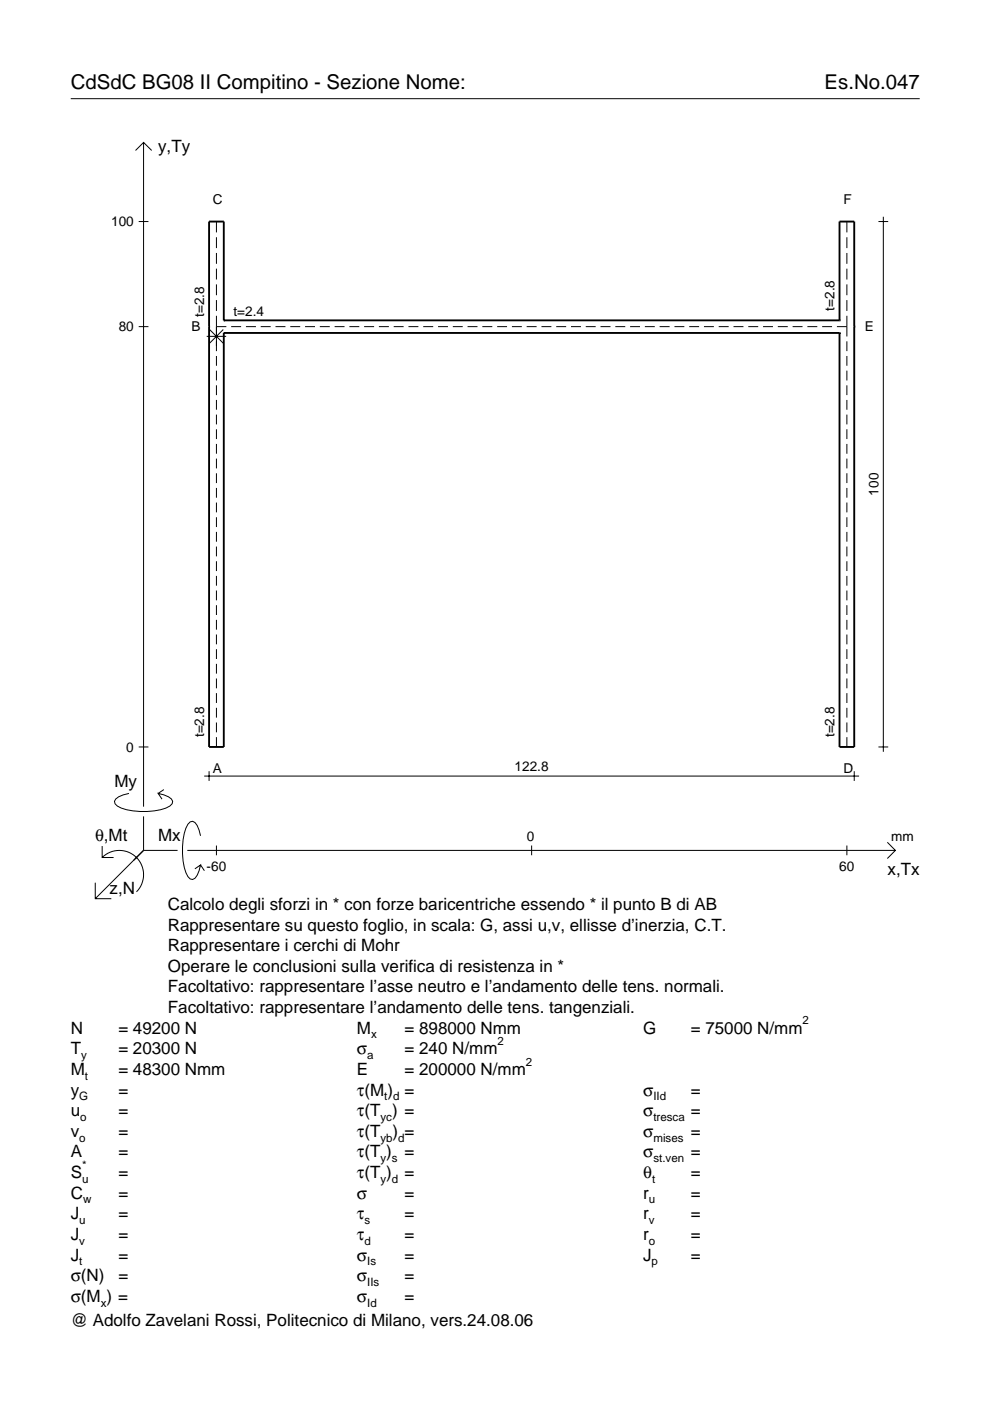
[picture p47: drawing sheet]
<svg xmlns="http://www.w3.org/2000/svg" width="210mm" height="297mm" viewBox="0 0 210 297" stroke-linecap="round" stroke-linejoin="round" font-family="sans-serif">
<defs><g id="words">
<g font-size="4.3">
<text x="15" y="18.9">CdSdC BG08 II Compitino - Sezione Nome:</text>
<text x="174.8" y="18.9">Es.No.047</text>
</g>
<g font-size="3.6">
<text x="33.5" y="32.3">y,Ty</text>
<text x="24.3" y="166.9">My</text>
<text x="20.1" y="178.2">θ,Mt</text>
<text x="33.5" y="178.2">Mx</text>
<text x="188.2" y="185.5">x,Tx</text>
<text x="23.2" y="189.6">z,N</text>
<text x="35.6" y="192.9">Calcolo degli sforzi in * con forze baricentriche essendo * il punto B di AB</text>
<text x="35.6" y="197.3">Rappresentare su questo foglio, in scala: G, assi u,v, ellisse d’inerzia, C.T.</text>
<text x="35.6" y="201.7">Rappresentare i cerchi di Mohr</text>
<text x="35.6" y="206">Operare le conclusioni sulla verifica di resistenza in *</text>
<text x="35.6" y="210.4">Facoltativo: rappresentare l’asse neutro e l’andamento delle tens. normali.</text>
<text x="35.6" y="214.8">Facoltativo: rappresentare l’andamento delle tens. tangenziali.</text>
<text x="15" y="219.2">N</text>
<text x="25.1" y="219.2">= 49200 N</text>
<text x="75.7" y="219.2">M</text>
<text x="85.8" y="219.2">= 898000 Nmm</text>
<text x="136.4" y="219.2">G</text>
<text x="146.5" y="219.2">= 75000 N/mm</text>
<text x="15" y="227.9">M</text>
<text x="15" y="223.5">T</text>
<text x="25.1" y="223.5">= 20300 N</text>
<text x="25.1" y="227.9">= 48300 Nmm</text>
<text x="75.7" y="223.5">σ</text>
<text x="75.7" y="227.9">E</text>
<text x="85.8" y="223.5">= 240 N/mm</text>
<text x="85.8" y="227.9">= 200000 N/mm</text>
<text x="15" y="232.3">y</text>
<text x="25.1" y="232.3">=</text>
<text x="75.7" y="232.3">τ(M ) =</text>
<text x="136.4" y="232.3">σ</text>
<text x="146.5" y="232.3">=</text>
<text x="15" y="236.7">u</text>
<text x="25.1" y="236.7">=</text>
<text x="75.7" y="236.7">τ(T ) =</text>
<text x="136.4" y="236.7">σ</text>
<text x="146.5" y="236.7">=</text>
<text x="15" y="245.4">A</text>
<text x="15" y="241">v</text>
<text x="25.1" y="241">=</text>
<text x="25.1" y="245.4">=</text>
<text x="75.7" y="245.4">τ(T )</text>
<text x="75.7" y="241">τ(T</text>
<text x="83.3" y="241">) =</text>
<text x="85.8" y="245.4">=</text>
<text x="136.4" y="241">σ</text>
<text x="136.4" y="245.4">σ</text>
<text x="146.5" y="241">=</text>
<text x="146.5" y="245.4">=</text>
<text x="15" y="249.8">S</text>
<text x="25.1" y="249.8">=</text>
<text x="75.7" y="249.8">τ(T )</text>
<text x="85.8" y="249.8">=</text>
<text x="136.4" y="249.8">θ</text>
<text x="146.5" y="249.8">=</text>
<text x="15" y="254.2">C</text>
<text x="25.1" y="254.2">=</text>
<text x="75.7" y="254.2">σ</text>
<text x="85.8" y="254.2">=</text>
<text x="136.4" y="254.2">r</text>
<text x="146.5" y="254.2">=</text>
<text x="15" y="258.5">J</text>
<text x="15" y="262.9">J</text>
<text x="25.1" y="258.5">=</text>
<text x="25.1" y="262.9">=</text>
<text x="75.7" y="258.5">τ</text>
<text x="75.7" y="262.9">τ</text>
<text x="85.8" y="258.5">=</text>
<text x="85.8" y="262.9">=</text>
<text x="136.4" y="258.5">r</text>
<text x="136.4" y="262.9">r</text>
<text x="146.5" y="258.5">=</text>
<text x="146.5" y="262.9">=</text>
<text x="15" y="267.3">J</text>
<text x="25.1" y="267.3">=</text>
<text x="75.7" y="267.3">σ</text>
<text x="85.8" y="267.3">=</text>
<text x="136.4" y="267.3">J</text>
<text x="146.5" y="267.3">=</text>
<text x="15" y="271.7">σ(N)</text>
<text x="25.1" y="271.7">=</text>
<text x="75.7" y="271.7">σ</text>
<text x="85.8" y="271.7">=</text>
<text x="15" y="276">σ(M ) =</text>
<text x="15" y="281.2">@ Adolfo Zavelani Rossi, Politecnico di Milano, vers.24.08.06</text>
<text x="75.7" y="276">σ</text>
<text x="85.8" y="276">=</text>
</g>
<g font-size="2.9">
<text x="23.6" y="48">100</text>
<text x="45.1" y="43.3">C</text>
<text x="178.8" y="43.3">F</text>
<text x="177" y="65.9" transform="rotate(-90 177 65.9)">t=2.8</text>
<text x="25.2" y="70.3">80</text>
<text x="40.6" y="70.2">B</text>
<text x="43.3" y="67.2" transform="rotate(-90 43.3 67.2)">t=2.8</text>
<text x="49.5" y="66.9">t=2.4</text>
<text x="183.3" y="70.2">E</text>
<text x="186.3" y="105.1" transform="rotate(-90 186.3 105.1)">100</text>
<text x="26.8" y="159.4">0</text>
<text x="43.3" y="156.3" transform="rotate(-90 43.3 156.3)">t=2.8</text>
<text x="177" y="156.3" transform="rotate(-90 177 156.3)">t=2.8</text>
<text x="45.1" y="163.8">A</text>
<text x="109.1" y="163.5">122.8</text>
<text x="178.8" y="163.8">D</text>
<text x="111.7" y="178.2">0</text>
<text x="189" y="178.2">mm</text>
<text x="43.8" y="184.7">-60</text>
<text x="178" y="184.7">60</text>
</g>
<g font-size="2.4">
<text x="78.7" y="220.2">x</text>
<text x="105.5" y="221.5">2</text>
<text x="170.2" y="217.2">2</text>
<text x="17.2" y="224.5">y</text>
<text x="77.9" y="224.5">a</text>
<text x="111.5" y="225.9">2</text>
<text x="16.8" y="233.3">G</text>
<text x="18" y="228.9">t</text>
<text x="81.5" y="233.3">t d</text>
<text x="138.5" y="233.3">IId</text>
<text x="17" y="237.7">o</text>
<text x="80.7" y="237.7">yc</text>
<text x="138.5" y="237.7">tresca</text>
<text x="16.8" y="242">o</text>
<text x="80.7" y="242">yb d</text>
<text x="138.5" y="242">mises</text>
<text x="17.4" y="250.8">u</text>
<text x="17.4" y="247.8">*</text>
<text x="80.7" y="250.8">y d</text>
<text x="80.7" y="246.4">y s</text>
<text x="138.2" y="250.8">t</text>
<text x="138.5" y="246.4">st.ven</text>
<text x="17.6" y="255.2">w</text>
<text x="137.6" y="255.2">u</text>
<text x="16.8" y="259.5">u</text>
<text x="16.8" y="263.9">v</text>
<text x="77.3" y="259.5">s</text>
<text x="77.3" y="263.9">d</text>
<text x="137.6" y="259.5">v</text>
<text x="137.6" y="263.9">o</text>
<text x="16.8" y="268.3">t</text>
<text x="77.9" y="268.3">Is</text>
<text x="138.2" y="268.3">p</text>
<text x="77.9" y="272.7">IIs</text>
<text x="21.4" y="277">x</text>
<text x="77.9" y="277">Id</text>
</g>
</g></defs>
<g fill="none" stroke="#000" stroke-width=".21">
<path d="M15 20.9h180M28.7 31.9l1.7-1.7 1.8 1.7M30.4 30.2v140.8M29.4 47h2.1M45.9 47v2.3M45.9 50.3v2.3M45.9 53.6v2.3M45.9 57v2.3M179.6 47v2.3M179.6 50.3v2.3M179.6 53.6v2.3M179.6 57v2.3"/>
<path d="M186.3 47h2M187.3 46v113.4M29.4 69.3h2.1M43.8 71.3h4.1M44.4 69.9l2.9 2.9M45.9 69.3h2.1M45.9 60.3v2.3M45.9 63.6v2.3M45.9 67v7.4M45.9 75.5v2.1M45.9 78.6v2.1M47.3 69.9l-2.9 2.9"/>
<path d="M49 69.3h2.1M52.1 69.3h2.2M55.3 69.3h2.1M58.4 69.3h2.1M61.5 69.3h2.1M64.7 69.3h2.1M67.8 69.3h2.1M70.9 69.3h2.1M74.1 69.3h2.1M77.2 69.3h2.1M80.3 69.3h2.1M83.5 69.3h2.1"/>
<path d="M86.6 69.3h2.1M89.7 69.3h2.1M92.9 69.3h2.1M96 69.3h2.1M99.1 69.3h2.1M102.3 69.3h2.1M105.4 69.3h2.1M108.5 69.3h2.1M111.7 69.3h2.1M114.8 69.3h2.1M117.9 69.3h2.1M121.1 69.3h2.1"/>
<path d="M124.2 69.3h2.1M127.3 69.3h2.1M130.5 69.3h2.1M133.6 69.3h2.1M136.7 69.3h2.1M139.9 69.3h2.1M143 69.3h2.1M146.1 69.3h2.1M149.3 69.3h2.1M152.4 69.3h2.1M155.5 69.3h2.1M158.7 69.3h2.1"/>
<path d="M161.8 69.3h2.1M164.9 69.3h2.1M168.1 69.3h2.1M171.2 69.3h2.1M174.3 69.3h2.1M177.4 69.3h2.2M179.6 60.3v2.3M179.6 63.6v2.3M179.6 67v4.3M179.6 72.4v2M179.6 75.5v2.1M179.6 78.6v2.1"/>
<path d="M45.9 81.7v2.1M45.9 84.8v2.1M45.9 87.9v2.1M45.9 91v2.1M45.9 94.1v2.1M45.9 97.2v2.1M179.6 81.7v2.1M179.6 84.8v2.1M179.6 87.9v2.1M179.6 91v2.1M179.6 94.1v2.1M179.6 97.2v2.1"/>
<path d="M45.9 100.3v2.1M45.9 103.5v2M45.9 106.6v2M45.9 109.7v2M45.9 112.8v2.1M45.9 115.9v2.1M45.9 119v2.1M179.6 100.3v2.1M179.6 103.5v2M179.6 106.6v2M179.6 109.7v2M179.6 112.8v2.1"/>
<path d="M179.6 115.9v2.1M179.6 119v2.1M45.9 122.1v2.1M45.9 125.2v2.1M45.9 128.3v2.1M45.9 131.4v2.1M45.9 134.5v2.1M45.9 137.6v2.1M179.6 122.1v2.1M179.6 125.2v2.1M179.6 128.3v2.1M179.6 131.4v2.1"/>
<path d="M179.6 134.5v2.1M179.6 137.6v2.1M29.4 158.4h2.1M45.9 140.8v2M45.9 143.9v2M45.9 147v2M45.9 150.1v2.1M45.9 153.2v2.1M45.9 156.3v2.1M179.6 140.8v2M179.6 143.9v2M179.6 147v2"/>
<path d="M179.6 150.1v2.1M179.6 153.2v2.1M179.6 156.3v2.1M186.3 158.4h2M21.7 179.4v2.4h2.4M27.3 168.2a3.6 3.6 0 0 0-3 1.7l.1 .5a5.6 5.6 0 0 0 3.8 1.5 13.4 13.4 0 0 0 7.8-1l.5-.5 .1-.5a3.6 3.6 0 0 0-3.1-1.7l.8 1.2M30.4 173.1v7.2M34.7 167.4l-1.2 .8M42.5 177.2a3.6 3.6 0 0 0-1.7-3.1l-.5 .2a5.7 5.7 0 0 0-1.5 3.7 13.3 13.3 0 0 0 1 7.9l.5 .5 .5 .1a3.6 3.6 0 0 0 1.7-3.1l-1.2 .8M43.3 164.5h138.8M44.3 163.5v2.1M45.9 179.3v2"/>
<path d="M112.7 179.3v2M179.6 179.3v2M181.1 163.5v2.1M188.1 178.6l1.7 1.7-1.7 1.7M20.2 187.2v3.3h3.4M21.7 181.8a5.1 5.1 0 0 1 7.2 0 5.1 5.1 0 0 1 0 7.3M30.4 180.3l-10.2 10.2M30.4 180.3h7.2M39.7 180.3h150.1M42.5 183.4l.8 1.2"/>
</g>
<path d="M44.3 69.3h.1M47.4 70.6h.1M47.4 67.9h.1M47.4 67.9v-20.9h-3.1v111.4h3.1v-87.8M47.4 70.6h130.6M47.4 67.9h130.6M178 70.6h.1M178 67.9h.1M178 67.9v-20.9h3.1v111.4h-3.1v-87.8M181.1 69.3h.1" fill="none" stroke="#000" stroke-width=".4"/>
<use href="#words"/>
</svg>
